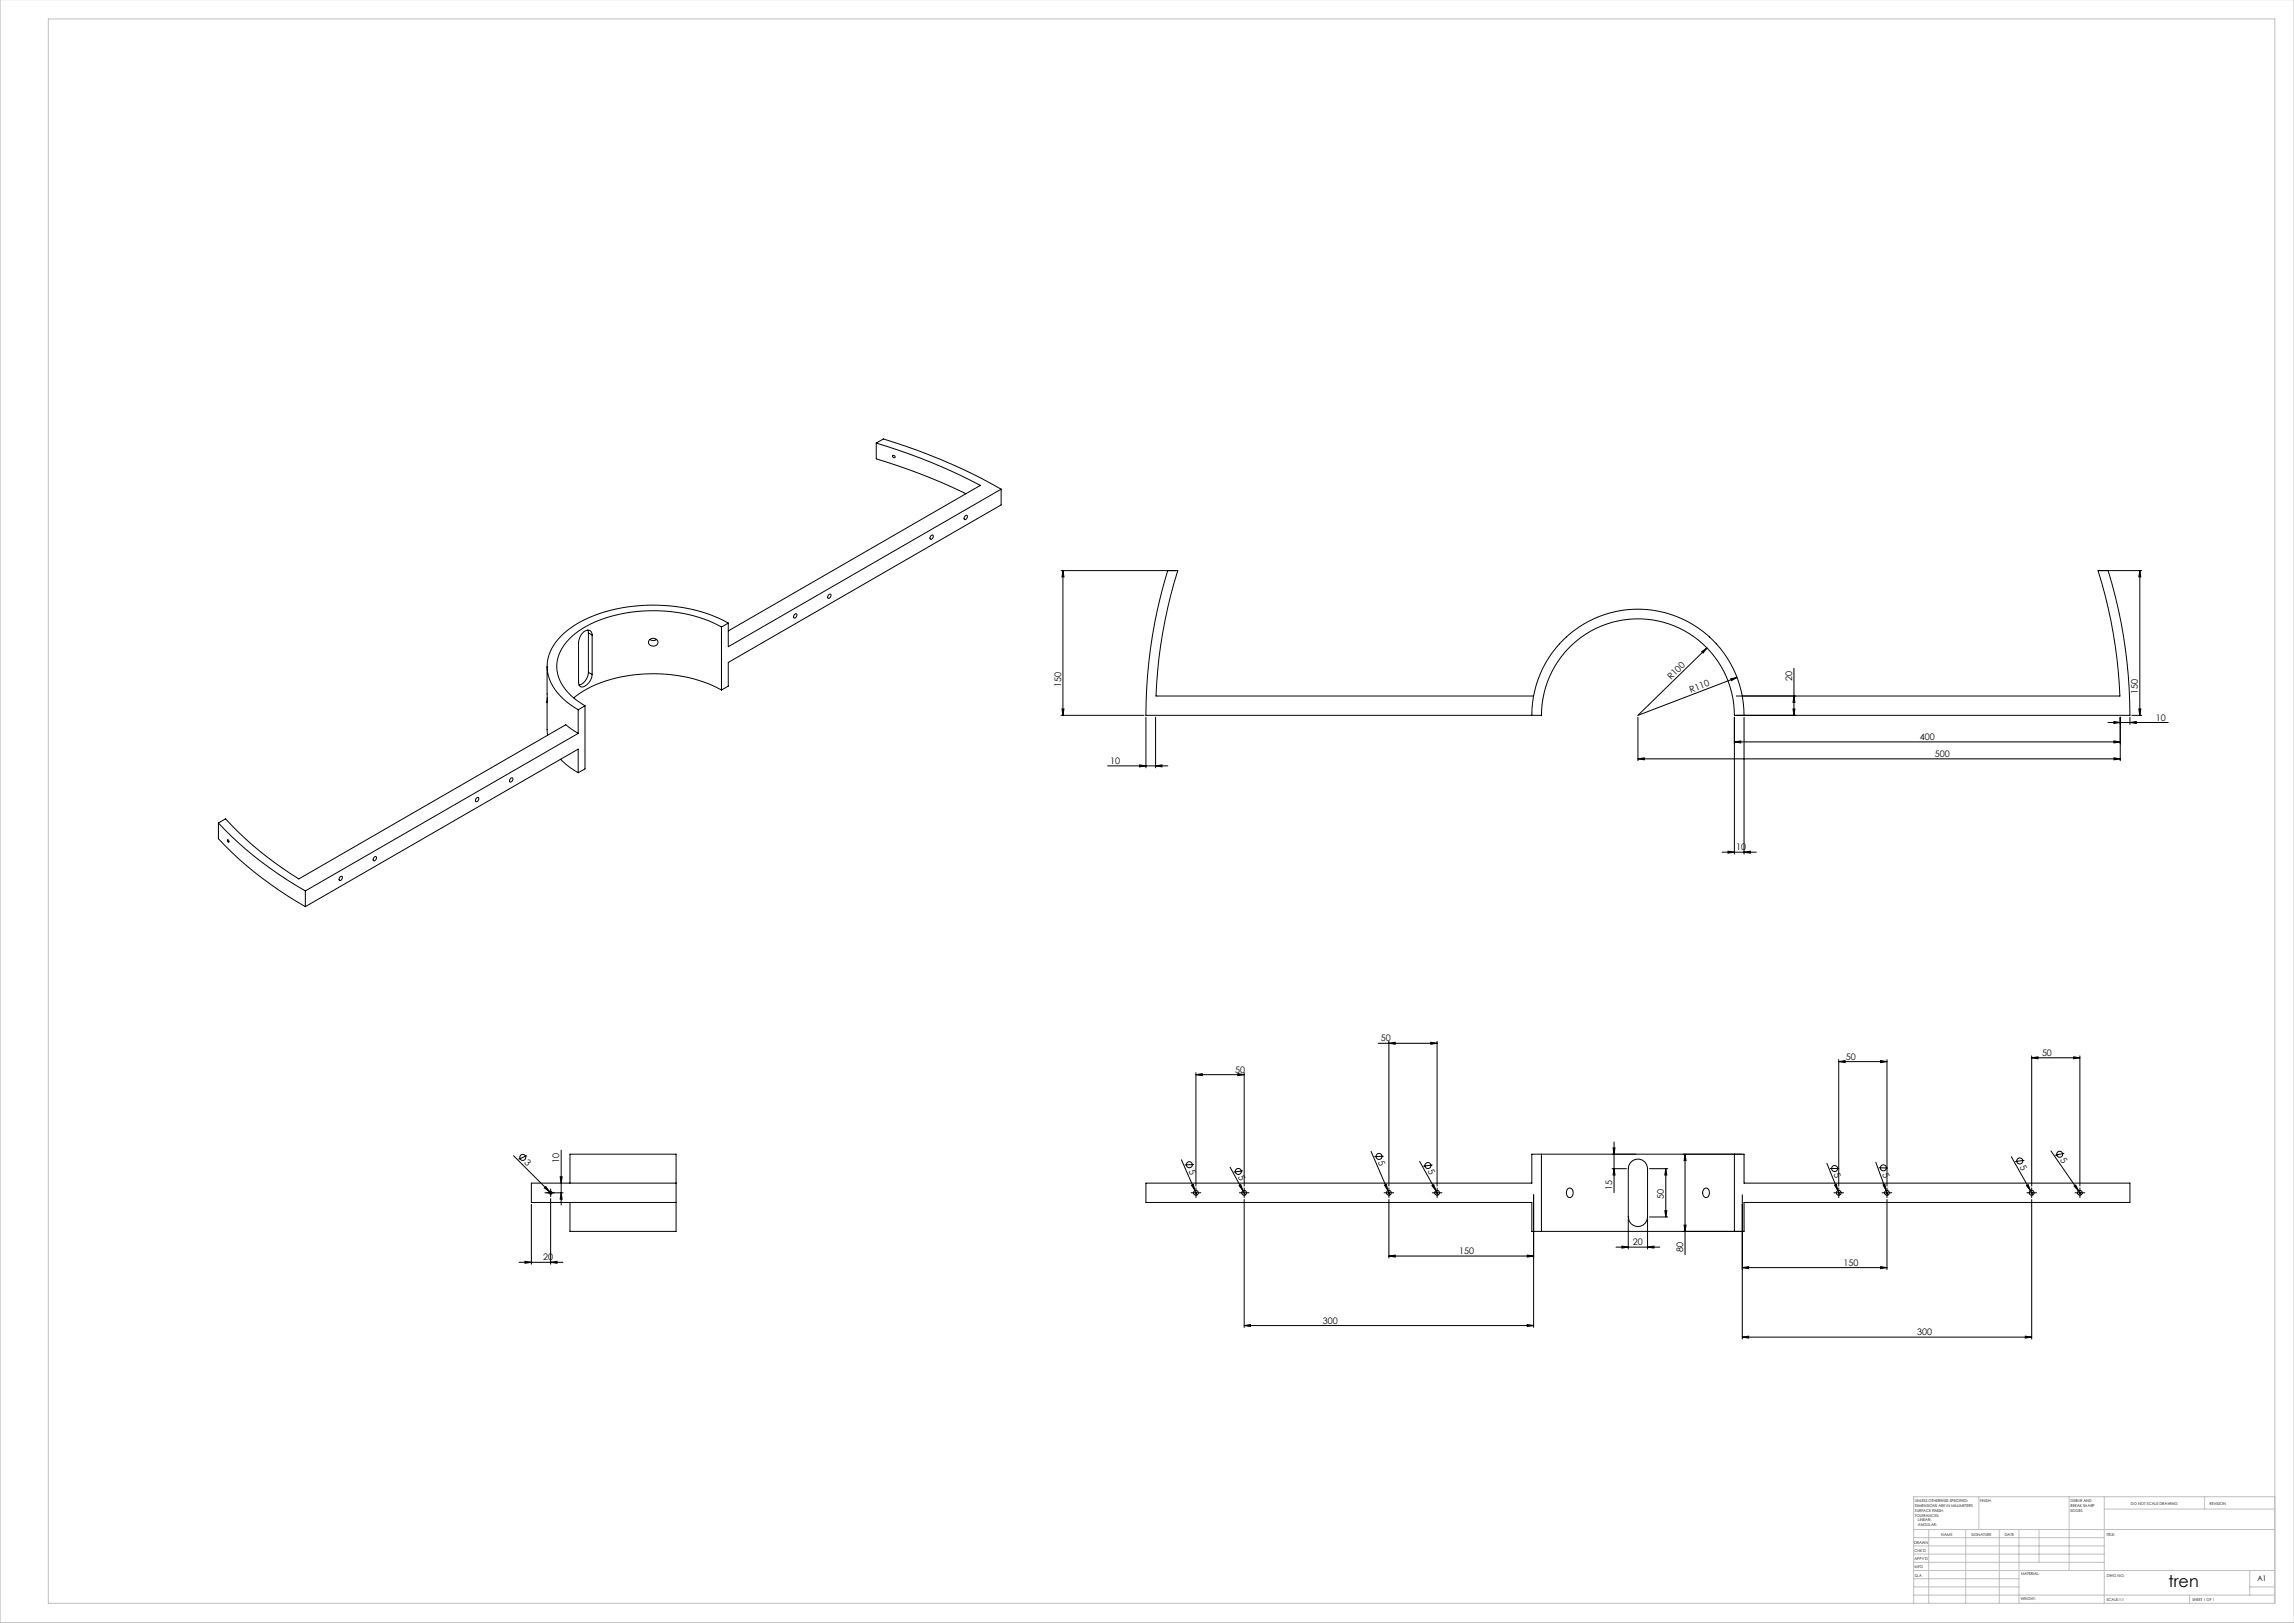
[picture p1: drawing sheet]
<svg xmlns="http://www.w3.org/2000/svg" width="1189mm" height="841mm" viewBox="0 0 1189 841" stroke-linecap="round" stroke-linejoin="round" font-family="sans-serif">
<defs><g id="words">
<text font-size="8.5" x="1124" y="823">tren</text>
<g font-size="4.7">
<text x="866" y="352" transform="rotate(-44 866 352)">R100</text>
<text x="929" y="353" transform="rotate(-90 929 353)">20</text>
<text x="550" y="356" transform="rotate(-90 550 356)">150</text>
<text x="876" y="359" transform="rotate(-21 876 359)">R110</text>
<text x="1108" y="360" transform="rotate(-90 1108 360)">150</text>
<text x="1117" y="373">10</text>
<text x="995" y="383">400</text>
<text x="575" y="396">10</text>
<text x="1003" y="392">500</text>
<text x="900" y="441">10</text>
<text x="716" y="540">50</text>
<text x="957" y="549">50</text>
<text x="1058" y="547">50</text>
<text x="640" y="556">50</text>
<text x="272" y="603" transform="rotate(45 272 603)">3</text>
<text x="290" y="602" transform="rotate(-90 290 602)">10</text>
<text x="714" y="602" transform="rotate(67 714 602)">5</text>
<text x="1047" y="605" transform="rotate(61 1047 605)">5</text>
<text x="1068" y="601" transform="rotate(55 1068 601)">5</text>
<text x="616" y="607" transform="rotate(66 616 607)">5</text>
<text x="642" y="610" transform="rotate(61 642 610)">5</text>
<text x="740" y="607" transform="rotate(61 740 607)">5</text>
<text x="950" y="609" transform="rotate(68 950 609)">5</text>
<text x="975" y="608" transform="rotate(70 975 608)">5</text>
<text x="836" y="617" transform="rotate(-90 836 617)">15</text>
<text x="862" y="621" transform="rotate(-90 862 621)">50</text>
<text x="846" y="645">20</text>
<text x="281" y="653">20</text>
<text x="756" y="650">150</text>
<text x="872" y="649" transform="rotate(-90 872 649)">80</text>
<text x="955" y="656">150</text>
<text x="686" y="686">300</text>
<text x="994" y="692">300</text>
</g>
<text font-size="3.9" x="1170" y="819">A1</text>
<g font-size="2">
<text x="992" y="778">UNLESS OTHERWISE SPECIFIED:</text>
<text x="1026" y="778">FINISH:</text>
<text x="1073" y="778">DEBUR AND</text>
<text x="1104" y="780">DO NOT SCALE DRAWING</text>
<text x="1145" y="780">REVISION</text>
<text x="992" y="781">DIMENSIONS ARE IN MILLIMETERS</text>
<text x="992" y="783">SURFACE FINISH:</text>
<text x="992" y="786">TOLERANCES:</text>
<text x="1073" y="781">BREAK SHARP</text>
<text x="1073" y="783">EDGES</text>
<text x="994" y="788">LINEAR:</text>
<text x="994" y="791">ANGULAR:</text>
<text x="1006" y="796">NAME</text>
<text x="1022" y="796">SIGNATURE</text>
<text x="1039" y="796">DATE</text>
<text x="1092" y="796">TITLE:</text>
<text x="992" y="800">DRAWN</text>
<text x="992" y="808">APPV'D</text>
<text x="992" y="804">CHK'D</text>
<text x="992" y="813">MFG</text>
<text x="993" y="817">Q.A</text>
<text x="1048" y="816">MATERIAL:</text>
<text x="1092" y="817">DWG NO.</text>
<text x="1047" y="829">WEIGHT:</text>
<text x="1092" y="829">SCALE:1:1</text>
<text x="1136" y="829">SHEET 1 OF 1</text>
</g>
</g></defs>
<g fill="none" stroke="#000" stroke-width=".52">
<path d="M454 230l4-3a296 296 0 0 1 61 26M454 230a295 295 0 0 1 54 22l-131 75M454 230v8a309 309 0 0 1 47 18M519 253l-142 82v-12M519 253v9l-142 81v13l-3 2M483 278v-1a1.1 1.1 0 0 1 1 2 1 1 0 0 1-2 0zM500 267h1a1 1 0 0 1 0 2 1 1 0 0 1-1 0zM550 296h60a250 250 0 0 0-11 65h196M551 296v3h-1zM551 296v75M605 296a256 256 0 0 0-11 75h205a50 50 0 0 1 50-50 50 50 0 0 1 50 50h205a256 256 0 0 0-11-75M1109 296l1 3h-1z"/>
<path d="M1109 296v75M1110 296h-23a252 252 0 0 1 12 65h-199M412 318h1a1 1 0 0 1 0 1 1.1 1.1 0 0 1-2 1zM430 308a1 1 0 0 1 0 1 1 1 0 0 1-1 0zM305 326v2M305 328l2 1M305 328v20M307 329a2.3 2.3 0 0 0-1-2 2.3 2.3 0 0 0-2 0 7 7 0 0 0-4 6v21a2 2 0 0 0 1 2 2 2 0 0 0 2 0 8 8 0 0 0 4-6M307 329v21M337 331l2 1 1-1M374 325a77 77 0 0 0-74 2 21 21 0 0 0-11 24 29 29 0 0 0 14 15M374 325v33"/>
<path d="M377 323a86 86 0 0 0-78 1 26 26 0 0 0-15 24 30 30 0 0 0 16 20M377 323l-3 2M808 334h.1M812 330h.1M882 338l3-2-2 2zM885 336l-36 35 51-20M886 330h.1M890 334h.1M284 345v19v-2M305 348a7 7 0 0 1-5 7M305 348l2 2M374 358a77 77 0 0 0-74 1l-3 3"/>
<path d="M897 352l3-1-3 2zM930 346v25M284 364v17M300 368v12M303 366l-3 2M303 366v32l-3 2M550 371h43M550 367h1v4zM594 372v26M599 372v26M794 371a55 55 0 0 1 55-55 55 55 0 0 1 55 55M849 372v22"/>
<path d="M899 372v71M904 372v71M929 367h1v4zM930 361v3h-1zM1093 374h31M1096 374h3l-3 1zM1099 372v22M1104 374h3v1zM1104 372v3M1105 371h5M1109 367h1l-1 4zM291 393l4 5 5 2"/>
<path d="M300 380l-7-4-138 79a178 178 0 0 1-38-31l-4 2M300 380l-142 82M574 397h31M591 396l3 1h-3zM599 397l3-1v1zM849 393h3v1zM849 393h250M899 384h3v1zM899 384h200M1096 384h3l-3 1zM1096 393h3l-3 1zM247 414l1-1a1 1 0 0 1 0 2 1 1 0 0 1-2 0z"/>
<path d="M265 403a1 1 0 0 1 1 1 1.1 1.1 0 0 1-2 1zM300 400v-12l-142 82M113 426a187 187 0 0 0 45 36M113 426v9a187 187 0 0 0 45 35M118 435v2zM176 454h1a1 1 0 0 1 0 2 1 1 0 0 1-1 0zM194 444h1a1 1 0 0 1 0 1 1 1 0 0 1-2 0zM893 442h17M896 441l3 1h-3zM904 442l3-1v1zM158 462v8M720 540v75"/>
<path d="M745 540v75M620 557l3-1v1zM620 556v59M620 557h25M642 556l3 1h-3zM645 556v59M714 541h31M720 541l3-1v1zM742 540l3 1h-3zM953 550h3v1zM953 549v66M953 550h25"/>
<path d="M975 550h3l-3 1zM978 549v66M1053 548h3v1zM1053 547v68M1053 548h25M1075 548h3l-3 1zM1078 547v68M266 599l20 20M273 599l-4 2M291 596v28M711 597l9 22M717 599h-5"/>
<path d="M799 598h100v40h-100M799 598h-5v15h-200v10h200v15h5M799 598v40M836 598h12M836 595h1v3zM837 592v26M872 598h32v15h200v10h-200v15h-32M873 598l1 3h-1zM873 598v52M1042 599l12 20M1063 596l16 23M1070 598l-5 1"/>
<path d="M282 616l1-1 2 3zM282 618h10M285 617v2M290 610h1v3zM291 618v3h-1zM295 613v-15h55v40h-55v-15M350 613h-75v10h75M612 601l7 16M618 614l1 3zM619 618h2M619 603l-5 1M619 617l1 2"/>
<path d="M620 617v2M638 605l6 12M642 614h1l1 3zM644 618h2M644 607h-5M644 617l1 2M645 617v2M718 614h1v3zM719 618h2M720 617v2M736 602l8 15M742 614h1l1 3z"/>
<path d="M742 604h-4M744 618h2M744 617l1 2M745 617v2M795 619v69M813 616a2.4 2.4 0 0 1 3 2 2.4 2.4 0 0 1-2 3 2.9 2.9 0 0 1-1-5zM836 606h7M837 606v3h-1zM845 602a5 5 0 0 1 6-1 5 5 0 0 1 3 5v25a5 5 0 0 1-5 5 5 5 0 0 1-5-5v-25zM855 606h9M863 606l1 3h-1zM863 606v25"/>
<path d="M883 616a2.4 2.4 0 0 1 3 2 2.4 2.4 0 0 1-2 3 2.8 2.8 0 0 1-1-5zM903 619v75M947 603l6 14M949 605h4M951 614h1l1 3zM952 618h2M953 617v2M972 602l6 15M974 605h5M976 614h1l1 3zM977 618h2M978 617v2"/>
<path d="M1049 601l-5 1M1050 614h1l1 3zM1052 618h2M1053 617v2M1075 615l1-1 1 3zM1077 618h2M1078 617v2M275 624v31M285 621v34M645 622v66M720 622v30M844 632v15"/>
<path d="M854 632v15M855 631h9M863 627h1l-1 4zM873 635h1l-1 3zM978 622v36M1053 622v72M269 654h23M272 654h3l-3 1zM285 654h4v1zM720 651l3-1v1zM720 651h75M792 650l3 1h-3z"/>
<path d="M838 646h22M841 646h3l-3 1zM854 646h3v1zM903 657l3-1v1zM903 657h75M975 656l3 1h-3zM645 687l3-1v1zM645 687h150M792 686l3 1h-3zM903 693l3-1v1zM903 693h150M1050 692l3 1h-3z"/>
<circle cx="463" cy="237" r=".7"/>
<circle cx="338" cy="333" r="2.3"/>
<circle cx="271" cy="600" r="1.6"/>
<circle cx="715" cy="599" r="1.5"/>
<circle cx="1068" cy="598" r="1.6"/>
<circle cx="285" cy="618" r=".7"/>
<circle cx="616" cy="604" r="1.6"/>
<circle cx="620" cy="618" r="1.3"/>
<circle cx="642" cy="607" r="1.5"/>
<circle cx="645" cy="618" r="1.3"/>
<circle cx="720" cy="618" r="1.3"/>
<circle cx="740" cy="604" r="1.6"/>
<circle cx="745" cy="618" r="1.2"/>
<circle cx="951" cy="605" r="1.6"/>
<circle cx="953" cy="618" r="1.2"/>
<circle cx="976" cy="605" r="1.6"/>
<circle cx="978" cy="618" r="1.3"/>
<circle cx="1047" cy="602" r="1.6"/>
<circle cx="1053" cy="618" r="1.3"/>
<circle cx="1078" cy="618" r="1.2"/>
</g>
<g fill="none" stroke="#000" stroke-width=".52" stroke-dasharray="15.2 1.3 1.3 1.3">
<path d="M284 618h-1M285 617v-1M285 619v1M287 618h.1M619 618h-2M620 617v-1M620 619v2M621 618h1M644 618h-2M645 617v-1M645 619v2M646 618h1"/>
<path d="M719 618h-2M720 617v-1M720 619v2M721 618h1M744 618h-2M745 617v-1M745 619v2M746 618h1M952 618h-1M953 617v-1M953 619v2M954 618h2"/>
<path d="M977 618h-1M978 617v-1M978 619v2M979 618h2M1052 618h-1M1053 617v-1M1053 619v2M1054 618h2M1077 618h-1M1078 617v-1M1078 619v2M1079 618h2"/>
</g>
<g fill="none" stroke="#c0c0c0" stroke-width=".52">
<path d="M0 0v841h1189M25 10h1154v821h-1154zM1026 776v17M1072 776v38M1091 776v55M1143 776v6M1179 776h-187v55M992 793h187M992 797h99M1000 793v38M1019 793v38M1036 793v38"/>
<path d="M1046 793v38M1057 793v17M1091 782h88M992 810h99M992 805h99M992 801h99M992 818h54M992 814h187M1166 814v13M992 827h187M992 822h54M1135 827v4"/>
<path d="M1166 822h13"/>
</g>
<g fill="#000">
<path d="M882 338l3-2-2 2zM897 352l3-1-3 2zM282 616l1-1 2 3zM618 614l1 3zM642 614h1l1 3zM718 614h1v3zM742 614h1l1 3zM951 614h1l1 3zM976 614h1l1 3zM1050 614h1l1 3zM1075 615l1-1 1 3z"/>
<path d="M551 296v3h-1zM550 367h1v4z"/>
<path d="M599 397l3-1v1zM591 396l3 1h-3z"/>
<path d="M899 384h3v1zM1096 384h3l-3 1z"/>
<path d="M863 606l1 3h-1zM863 627h1l-1 4zM836 595h1v3zM837 606v3h-1zM930 361v3h-1zM929 367h1v4zM1109 296l1 3h-1zM1109 367h1l-1 4z"/>
<path d="M873 635h1l-1 3zM873 598l1 3h-1zM291 618v3h-1zM290 610h1v3z"/>
<path d="M841 646h3l-3 1zM854 646h3v1z"/>
<path d="M975 656l3 1h-3zM903 657l3-1v1zM1050 692l3 1h-3zM903 693l3-1v1zM792 650l3 1h-3zM720 651l3-1v1zM1075 548h3l-3 1zM1053 548h3v1zM742 540l3 1h-3zM720 541l3-1v1zM975 550h3l-3 1zM953 550h3v1zM285 654h4v1zM272 654h3l-3 1z"/>
<path d="M645 687l3-1v1zM792 686l3 1h-3zM620 557l3-1v1zM642 556l3 1h-3zM896 441l3 1h-3zM904 442l3-1v1zM849 393h3v1zM1096 393h3l-3 1zM1096 374h3l-3 1zM1104 374h3v1z"/>
</g>
<use href="#words"/>
</svg>
